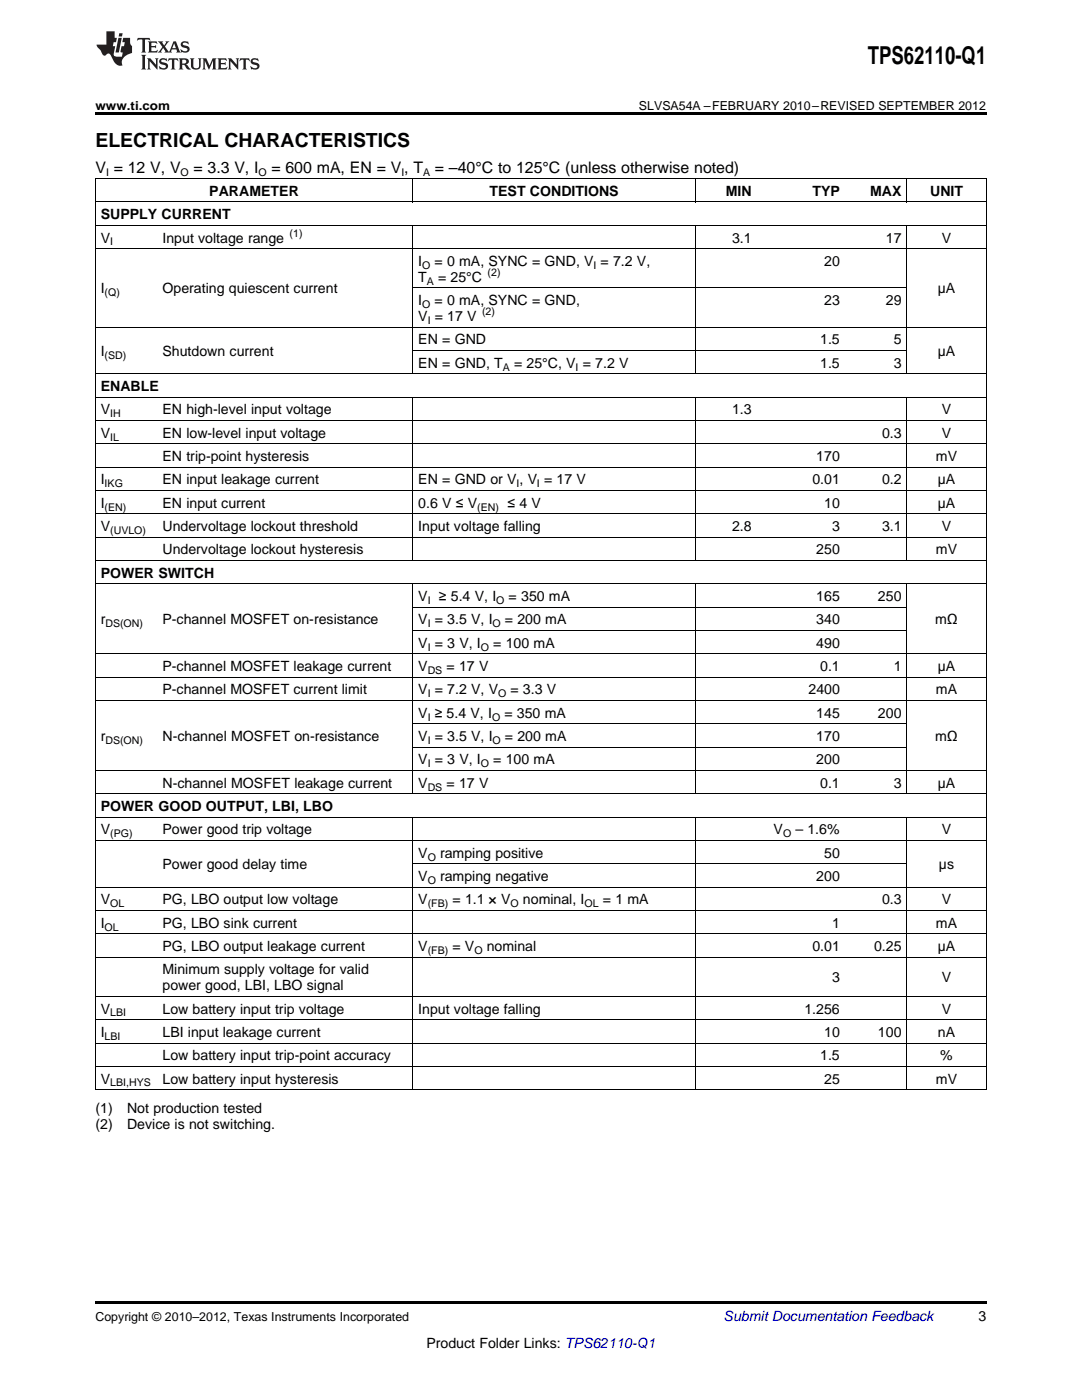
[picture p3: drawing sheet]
<svg xmlns="http://www.w3.org/2000/svg" width="216mm" height="279mm" viewBox="0 0 216 279" stroke-linecap="round" stroke-linejoin="round" font-family="sans-serif">
<defs><g id="words">
<text font-size="4.9" x="173.1" y="12.8">TPS62110-Q1</text>
<text font-size="3.9" x="19" y="29.3">ELECTRICAL CHARACTERISTICS</text>
<g font-size="3.2">
<text x="19" y="34.4">V = 12 V, V</text>
<text x="38.6" y="34.4">= 3.3 V, I</text>
<text x="54.2" y="34.4">= 600 mA, EN = V , T</text>
<text x="86.8" y="34.4">= –40°C to 125°C (unless otherwise noted)</text>
</g>
<g font-size="2.8">
<text x="41.8" y="39.1">PARAMETER</text>
<text x="97.7" y="39.1">TEST CONDITIONS</text>
<text x="144.8" y="39.1">MIN</text>
<text x="162.1" y="39.1">TYP</text>
<text x="173.6" y="39.1">MAX</text>
<text x="185.6" y="39.1">UNIT</text>
<text x="20.1" y="43.7">SUPPLY CURRENT</text>
<text x="20.1" y="48.4">V</text>
<text x="32.4" y="48.4">Input voltage range</text>
<text x="83.5" y="53.1">I</text>
<text x="86.7" y="53.1">= 0 mA, SYNC = GND, V = 7.2 V,</text>
<text x="146.1" y="48.4">3.1</text>
<text x="164.5" y="53.1">20</text>
<text x="176.8" y="48.4">17</text>
<text x="187.9" y="48.4">V</text>
<text x="20.1" y="58.6">I</text>
<text x="32.4" y="58.6">Operating quiescent current</text>
<text x="83.5" y="56.2">T</text>
<text x="87.4" y="56.2">= 25°C</text>
<text x="187.1" y="58.6">µA</text>
<text x="83.5" y="60.9">I</text>
<text x="83.5" y="64.1">V = 17 V</text>
<text x="86.7" y="60.9">= 0 mA, SYNC = GND,</text>
<text x="164.5" y="60.9">23</text>
<text x="176.8" y="60.9">29</text>
<text x="20.1" y="71">I</text>
<text x="32.4" y="71">Shutdown current</text>
<text x="83.5" y="68.7">EN = GND</text>
<text x="163.7" y="68.7">1.5</text>
<text x="178.3" y="68.7">5</text>
<text x="187.1" y="71">µA</text>
<text x="83.5" y="73.4">EN = GND, T</text>
<text x="102.6" y="73.4">= 25°C, V = 7.2 V</text>
<text x="163.7" y="73.4">1.5</text>
<text x="178.3" y="73.4">3</text>
<text x="20.1" y="78">ENABLE</text>
<text x="20.1" y="82.7">V</text>
<text x="32.4" y="82.7">EN high-level input voltage</text>
<text x="146.1" y="82.7">1.3</text>
<text x="187.9" y="82.7">V</text>
<text x="20.1" y="87.3">V</text>
<text x="32.4" y="87.3">EN low-level input voltage</text>
<text x="176" y="87.3">0.3</text>
<text x="187.9" y="87.3">V</text>
<text x="32.4" y="92">EN trip-point hysteresis</text>
<text x="162.9" y="92">170</text>
<text x="186.8" y="92">mV</text>
<text x="20.1" y="96.7">I</text>
<text x="20.1" y="101.3">I</text>
<text x="32.4" y="96.7">EN input leakage current</text>
<text x="32.4" y="101.3">EN input current</text>
<text x="83.5" y="96.7">EN = GND or V , V = 17 V</text>
<text x="83.5" y="101.3">0.6 V ≤ V</text>
<text x="101.2" y="101.3">≤ 4 V</text>
<text x="162.1" y="96.7">0.01</text>
<text x="164.5" y="101.3">10</text>
<text x="176" y="96.7">0.2</text>
<text x="187.1" y="96.7">µA</text>
<text x="187.1" y="101.3">µA</text>
<text x="20.1" y="106">V</text>
<text x="32.4" y="106">Undervoltage lockout threshold</text>
<text x="83.5" y="106">Input voltage falling</text>
<text x="146.1" y="106">2.8</text>
<text x="166" y="106">3</text>
<text x="176" y="106">3.1</text>
<text x="187.9" y="106">V</text>
<text x="32.4" y="110.6">Undervoltage lockout hysteresis</text>
<text x="162.9" y="110.6">250</text>
<text x="186.8" y="110.6">mV</text>
<text x="20.1" y="115.3">POWER SWITCH</text>
<text x="83.5" y="119.9">V</text>
<text x="87.6" y="119.9">≥ 5.4 V, I</text>
<text x="101.5" y="119.9">= 350 mA</text>
<text x="162.9" y="119.9">165</text>
<text x="175.2" y="119.9">250</text>
<text x="20.1" y="124.6">r</text>
<text x="32.4" y="124.6">P-channel MOSFET on-resistance</text>
<text x="83.5" y="124.6">V = 3.5 V, I</text>
<text x="100.8" y="124.6">= 200 mA</text>
<text x="162.9" y="124.6">340</text>
<text x="186.6" y="124.6">mΩ</text>
<text x="83.5" y="129.3">V = 3 V, I</text>
<text x="98.4" y="129.3">= 100 mA</text>
<text x="162.9" y="129.3">490</text>
<text x="32.4" y="133.9">P-channel MOSFET leakage current</text>
<text x="83.5" y="133.9">V</text>
<text x="89.1" y="133.9">= 17 V</text>
<text x="163.7" y="133.9">0.1</text>
<text x="178.3" y="133.9">1</text>
<text x="187.1" y="133.9">µA</text>
<text x="32.4" y="138.6">P-channel MOSFET current limit</text>
<text x="83.5" y="138.6">V = 7.2 V, V</text>
<text x="83.5" y="143.2">V ≥ 5.4 V, I</text>
<text x="100.6" y="143.2">= 350 mA</text>
<text x="101.8" y="138.6">= 3.3 V</text>
<text x="161.3" y="138.6">2400</text>
<text x="162.9" y="143.2">145</text>
<text x="175.2" y="143.2">200</text>
<text x="186.8" y="138.6">mA</text>
<text x="20.1" y="147.9">r</text>
<text x="32.4" y="147.9">N-channel MOSFET on-resistance</text>
<text x="83.5" y="147.9">V = 3.5 V, I</text>
<text x="100.8" y="147.9">= 200 mA</text>
<text x="162.9" y="147.9">170</text>
<text x="186.6" y="147.9">mΩ</text>
<text x="83.5" y="152.5">V = 3 V, I</text>
<text x="98.4" y="152.5">= 100 mA</text>
<text x="162.9" y="152.5">200</text>
<text x="20.1" y="161.9">POWER GOOD OUTPUT, LBI, LBO</text>
<text x="32.4" y="157.2">N-channel MOSFET leakage current</text>
<text x="83.5" y="157.2">V</text>
<text x="89.1" y="157.2">= 17 V</text>
<text x="163.7" y="157.2">0.1</text>
<text x="178.3" y="157.2">3</text>
<text x="187.1" y="157.2">µA</text>
<text x="20.1" y="166.5">V</text>
<text x="32.4" y="166.5">Power good trip voltage</text>
<text x="154.4" y="166.5">V</text>
<text x="158.7" y="166.5">– 1.6%</text>
<text x="187.9" y="166.5">V</text>
<text x="32.4" y="173.5">Power good delay time</text>
<text x="83.5" y="171.2">V</text>
<text x="87.8" y="171.2">ramping positive</text>
<text x="164.5" y="171.2">50</text>
<text x="187.4" y="173.5">µs</text>
<text x="83.5" y="175.8">V</text>
<text x="87.8" y="175.8">ramping negative</text>
<text x="162.9" y="175.8">200</text>
<text x="20.1" y="180.5">V</text>
<text x="20.1" y="185.1">I</text>
<text x="32.4" y="180.5">PG, LBO output low voltage</text>
<text x="32.4" y="185.1">PG, LBO sink current</text>
<text x="83.5" y="180.5">V</text>
<text x="90.3" y="180.5">= 1.1 × V</text>
<text x="104.3" y="180.5">nominal, I</text>
<text x="120.3" y="180.5">= 1 mA</text>
<text x="166" y="185.1">1</text>
<text x="176" y="180.5">0.3</text>
<text x="186.8" y="185.1">mA</text>
<text x="187.9" y="180.5">V</text>
<text x="32.4" y="189.8">PG, LBO output leakage current</text>
<text x="83.5" y="189.8">V</text>
<text x="90.3" y="189.8">= V</text>
<text x="97.1" y="189.8">nominal</text>
<text x="162.1" y="189.8">0.01</text>
<text x="174.4" y="189.8">0.25</text>
<text x="187.1" y="189.8">µA</text>
<text x="32.4" y="194.5">Minimum supply voltage for valid</text>
<text x="32.4" y="197.6">power good, LBI, LBO signal</text>
<text x="166" y="196">3</text>
<text x="187.9" y="196">V</text>
<text x="20.1" y="202.3">V</text>
<text x="32.4" y="202.3">Low battery input trip voltage</text>
<text x="83.5" y="202.3">Input voltage falling</text>
<text x="160.5" y="202.3">1.256</text>
<text x="187.9" y="202.3">V</text>
<text x="20.1" y="206.9">I</text>
<text x="32.4" y="206.9">LBI input leakage current</text>
<text x="164.5" y="206.9">10</text>
<text x="175.2" y="206.9">100</text>
<text x="187.1" y="206.9">nA</text>
<text x="32.4" y="211.6">Low battery input trip-point accuracy</text>
<text x="163.7" y="211.6">1.5</text>
<text x="187.6" y="211.6">%</text>
<text x="20.1" y="216.3">V</text>
<text x="32.4" y="216.3">Low battery input hysteresis</text>
<text x="164.5" y="216.3">25</text>
<text x="186.8" y="216.3">mV</text>
<text x="19" y="222.1">(1)</text>
<text x="19" y="225.3">(2)</text>
<text x="25.4" y="222.1">Not production tested</text>
<text x="25.4" y="225.3">Device is not switching.</text>
<text x="195.3" y="263.6">3</text>
<text x="85.1" y="269">Product Folder Links: TPS62110-Q1</text>
</g>
<text font-size="2.8" fill="#0000c8" x="144.4" y="263.6">Submit Documentation Feedback</text>
<g font-size="2.5">
<text x="19" y="21.9">www.ti.com</text>
<text x="127.5" y="21.9">SLVSA54A –FEBRUARY 2010–REVISED SEPTEMBER 2012</text>
<text x="19" y="263.6">Copyright © 2010–2012, Texas Instruments Incorporated</text>
</g>
<g font-size="2.1">
<text x="21.2" y="35.1">I</text>
<text x="36" y="35.1">O</text>
<text x="51.6" y="35.1">O</text>
<text x="80.1" y="35.1">I</text>
<text x="84.4" y="35.1">A</text>
<text x="57.8" y="47.3">(1)</text>
<text x="22" y="49">I</text>
<text x="84.2" y="53.6">O</text>
<text x="118.4" y="53.6">I</text>
<text x="20.9" y="59.1">(Q)</text>
<text x="85.2" y="56.8">A</text>
<text x="97.3" y="55.1">(2)</text>
<text x="84.2" y="61.5">O</text>
<text x="85.3" y="64.6">I</text>
<text x="96.2" y="62.9">(2)</text>
<text x="20.9" y="71.6">(SD)</text>
<text x="100.3" y="73.9">A</text>
<text x="114.9" y="73.9">I</text>
<text x="22" y="83.3">IH</text>
<text x="22" y="87.9">IL</text>
<text x="20.9" y="97.2">IKG</text>
<text x="20.9" y="101.9">(EN)</text>
<text x="95.2" y="101.9">(EN)</text>
<text x="103.1" y="97.2">I</text>
<text x="107.1" y="97.2">I</text>
<text x="22" y="106.5">(UVLO)</text>
<text x="21" y="125.2">DS(ON)</text>
<text x="85.3" y="120.5">I</text>
<text x="85.3" y="125.2">I</text>
<text x="98.3" y="125.2">O</text>
<text x="99" y="120.5">O</text>
<text x="85.3" y="129.8">I</text>
<text x="96" y="129.8">O</text>
<text x="85.3" y="134.5">DS</text>
<text x="85.3" y="139.1">I</text>
<text x="85.3" y="143.8">I</text>
<text x="98.2" y="143.8">O</text>
<text x="99.4" y="139.1">O</text>
<text x="21" y="148.4">DS(ON)</text>
<text x="85.3" y="148.4">I</text>
<text x="98.3" y="148.4">O</text>
<text x="85.3" y="153.1">I</text>
<text x="96" y="153.1">O</text>
<text x="85.3" y="157.8">DS</text>
<text x="22" y="167.1">(PG)</text>
<text x="156.2" y="167.1">O</text>
<text x="85.3" y="171.7">O</text>
<text x="85.3" y="176.4">O</text>
<text x="20.9" y="185.7">OL</text>
<text x="22" y="181">OL</text>
<text x="85.3" y="181">(FB)</text>
<text x="101.9" y="181">O</text>
<text x="116.6" y="181">OL</text>
<text x="85.3" y="190.4">(FB)</text>
<text x="94.7" y="190.4">O</text>
<text x="22" y="202.8">LBI</text>
<text x="20.9" y="207.5">LBI</text>
<text x="22" y="216.8">LBI,HYS</text>
</g>
</g></defs>
<g fill="#231f20">
<path d="M27.5 7.6l-.1 .5 .4-.2h.6v.1v2.1l-.2 .4h1l-.3-.4v-2.1l.1-.1h.5l.5 .2-.2-.5zM29.5 8.3l.2 .3v1.5l-.2 .4h1.8l.2-.6a1.04 1.04 0 0 1-1.3 .2v-.7h.6l.3 .2v-.6l-.3 .2h-.6v-.6l.8-.1 .4 .3-.2-.5zM31.5 8.3l.9 1.1-.9 1.1h.8l-.2-.2 .5-.7 .4 .7-.2 .2h1.5l-.1-.2 .1-.4h.9l.1 .4-.2 .2h1l-.3-.3-.7-1.9h-.5l-.9 2-.8-1 .9-1h-.8l.1 .3-.3 .5-.4-.6 .2-.2zM34.7 8.6l.4 1h-.7zM36.3 8.4a.63 .63 0 0 0-.2 .7 .63 .63 0 0 0 .6 .4l.6 .2 .1 .2a.75 .75 0 0 1-.7 .4 .75 .75 0 0 1-.6-.5l.1 .7 .1-.1a1.11 1.11 0 0 0 1.5-.6 1.13 1.13 0 0 0-1.2-.8l-.1-.4a1.04 1.04 0 0 1 1.2 .2l-.2-.5-.1 .1-.5-.2zM28.2 10.9l.2 .4v2.2l-.2 .4h1l-.3-.4v-2.2l.3-.4zM29.3 11.6l.3 .4v1.5l-.3 .4h.8l-.2-.4v-1.3l1.5 1.7v-1.9l.2-.4h-.7l.2 .4v.9l-1.1-1.3zM32 11.8a.62 .62 0 0 0-.2 .7 .62 .62 0 0 0 .6 .4l.6 .1 .1 .3a.76 .76 0 0 1-.7 .3 .76 .76 0 0 1-.6-.4l.1 .7 .1-.1a1.11 1.11 0 0 0 1.5-.6 1.13 1.13 0 0 0-1.2-.8l-.1-.4a1.04 1.04 0 0 1 1.2 .2l-.2-.6-.1 .1-.5-.1zM33.7 11.6l-.2 .6a.61 .61 0 0 1 .8-.3v1.6l-.2 .4h.9l-.2-.4v-1.6a.63 .63 0 0 1 .8 .3l-.2-.6zM35.6 11.6l.3 .4v1.5l-.3 .4h1l-.2-.2v-.8l.5 .2a.76 .76 0 0 0 1.2 .7l-1-1a.58 .58 0 0 0 .6-.5 .58 .58 0 0 0-.5-.6zM36.4 11.9h.1a.45 .45 0 0 1 .5 .1 .45 .45 0 0 1 .1 .5l-.7 .2zM37.9 11.6l.2 .2a2.17 2.17 0 0 0 .3 1.9 .99 .99 0 0 0 1.6-.6v-1.1l.2-.4h-.7l.2 .2a1.92 1.92 0 0 1-.2 1.8 .6 .6 0 0 1-.9-.5v-1.1l.2-.4zM40.4 11.6l.2 .4v1.5l-.2 .4h.7l-.2-.4v-1.4l.8 1.8 .8-1.8v1.4l-.2 .4h.9l-.2-.4v-1.5l.2-.4h-.8l-.6 1.5-.6-1.5zM43.4 11.6l.2 .4v1.5l-.2 .4h1.8l.2-.6a1.04 1.04 0 0 1-1.3 .1v-.6h.5l.4 .2v-.6l-.4 .2h-.5v-.7h.8l.3 .3-.1-.6zM45.5 11.6l.2 .4v1.5l-.2 .4h.7l-.2-.4v-1.3l1.5 1.7v-1.9l.2-.4h-.7l.2 .4v.9l-1.1-1.3zM47.9 11.6l-.1 .6a.61 .61 0 0 1 .8-.3v1.6l-.3 .4h1l-.3-.4 .1-1.6a.63 .63 0 0 1 .7 .3l-.1-.6zM50.2 11.8a.62 .62 0 0 0-.2 .7 .62 .62 0 0 0 .6 .4l.6 .1 .2 .3a.76 .76 0 0 1-.8 .3 .76 .76 0 0 1-.6-.4l.1 .7 .2-.1a1.11 1.11 0 0 0 1.5-.6 1.13 1.13 0 0 0-1.3-.8l-.1-.4a1.04 1.04 0 0 1 1.2 .2l-.1-.6-.2 .1-.5-.1z"/>
<path d="M21.2 6.3v2.6h-1.9l.1 .4 .7 .9a.91 .91 0 0 0 1 .8 .56 .56 0 0 1 .5-.3 .56 .56 0 0 1 .5 .3l.4 .8a1.53 1.53 0 0 0 1.9 1.2 1.54 1.54 0 0 1 1-2.1l.9-.3v-1.4a1.52 1.52 0 0 1-.3-1.6h-1.4l-.2 .8h.5l-.2 .8h-.4l-.2 1v.2l.4 .1-.2 .8a1.93 1.93 0 0 1-1.6-.3l.3-1.8h-.5l.2-.8h.4l.2-.8h-.4v-1.3zM23.6 7.6l-.6 2.9h.7l.6-2.9zM23.8 6.6l-.1 .7h.6l.2-.7z"/>
</g>
<path d="M19 22.5h177.8v.5h-177.8zM19 259.7h177.8v.5h-177.8z" fill="#000"/>
<g fill="none" stroke="#000" stroke-width=".2">
<path d="M19 35.6h177.8M19.1 35.7v181.8M82.4 35.7v4.7M138.7 35.7v4.7M180.9 35.7v4.7M196.8 35.7v181.8M19 49.6h177.8M19 45h177.8M19 40.3h177.8M82.4 45v29.6M82.4 57.4h98.6M138.7 45v29.6"/>
<path d="M180.9 45v29.6M19 79.3h177.8M19 74.6h177.8M19 65.3h177.8M82.4 79.3v32.6M82.4 69.9h98.6M138.7 79.3v32.6M180.9 79.3v32.6M19 97.9h177.8M19 93.2h177.8M19 88.6h177.8M19 83.9h177.8"/>
<path d="M19 116.5h177.8M19 111.8h177.8M19 107.2h177.8M19 102.5h177.8M82.4 116.6v41.9M138.7 116.6v41.9M180.9 116.6v41.9M19 139.8h177.8M19 135.1h177.8M19 130.5h177.8M82.4 125.8h98.6M82.4 121.2h98.6"/>
<path d="M19 158.4h177.8M19 153.8h177.8M82.4 149.1h98.6M82.4 144.4h98.6M19 177h177.8M19 167.7h177.8M19 163.1h177.8M82.4 163.1v54.4M82.4 172.4h98.6M138.7 163.1v54.4M180.9 163.1v54.4M19 198.8h177.8"/>
<path d="M19 191h177.8M19 186.4h177.8M19 181.7h177.8M19 217.5h177.8M19 212.8h177.8M19 208.2h177.8M19 203.5h177.8"/>
</g>
<use href="#words"/>
</svg>
